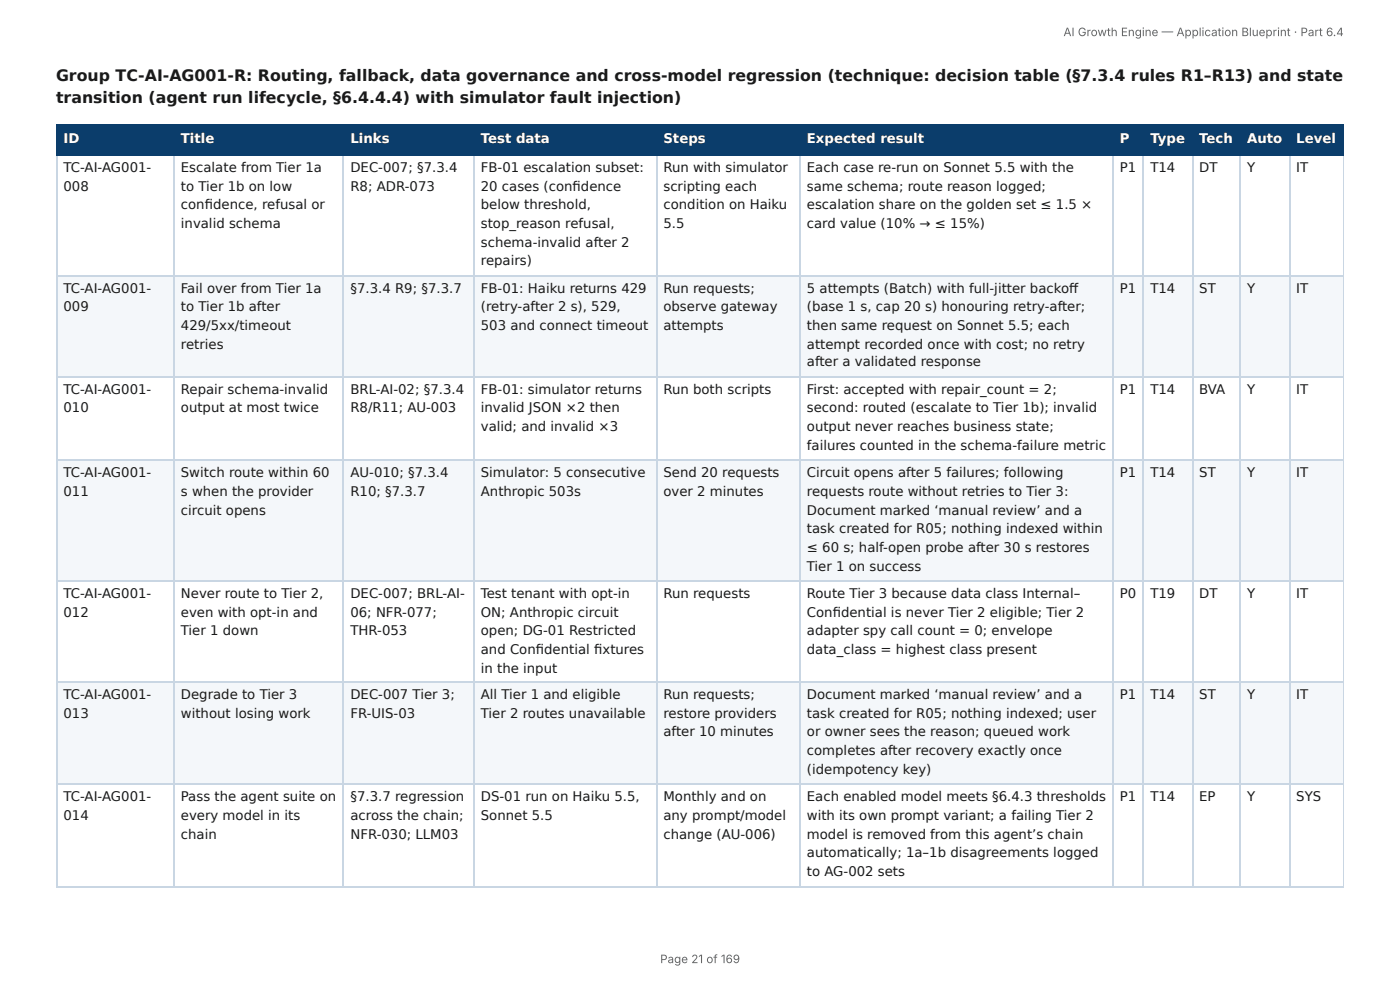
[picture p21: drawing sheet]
<svg xmlns="http://www.w3.org/2000/svg" width="297mm" height="210mm" viewBox="0 0 297 210" stroke-linecap="round" stroke-linejoin="round" font-family="sans-serif">
<defs><g id="words">
<g font-size="3.3" fill="#1a1a1a">
<text x="11.9" y="17.2">Group TC-AI-AG001-R: Routing, fallback, data governance and cross-model regression (technique: decision table (§7.3.4 rules R1–R13) and state</text>
<text x="11.9" y="22">transition (agent run lifecycle, §6.4.4.4) with simulator fault injection)</text>
</g>
<g font-size="2.8" fill="#fff">
<text x="13.5" y="30.4">ID</text>
<text x="38.4" y="30.4">Title</text>
<text x="74.4" y="30.4">Links</text>
<text x="102.1" y="30.4">Test data</text>
<text x="140.9" y="30.4">Steps</text>
<text x="171.4" y="30.4">Expected result</text>
<text x="237.9" y="30.4">P</text>
<text x="244.3" y="30.4">Type</text>
<text x="254.7" y="30.4">Tech</text>
<text x="264.9" y="30.4">Auto</text>
<text x="275.3" y="30.4">Level</text>
</g>
<g font-size="2.8" fill="#1a1a1a">
<text x="13.5" y="36.5">TC-AI-AG001-</text>
<text x="13.5" y="40.5">008</text>
<text x="38.4" y="36.5">Escalate from Tier 1a</text>
<text x="38.4" y="40.5">to Tier 1b on low</text>
<text x="74.4" y="36.5">DEC-007; §7.3.4</text>
<text x="74.4" y="40.5">R8; ADR-073</text>
<text x="102.1" y="36.5">FB-01 escalation subset:</text>
<text x="102.1" y="40.5">20 cases (confi dence</text>
<text x="140.9" y="36.5">Run with simulator</text>
<text x="140.9" y="40.5">scripting each</text>
<text x="171.4" y="36.5">Each case re-run on Sonnet 5.5 with the</text>
<text x="171.4" y="40.5">same schema; route reason logged;</text>
<text x="237.9" y="36.5">P1</text>
<text x="244.3" y="36.5">T14</text>
<text x="254.7" y="36.5">DT</text>
<text x="264.9" y="36.5">Y</text>
<text x="275.3" y="36.5">IT</text>
<text x="38.4" y="44.5">confi dence, refusal or</text>
<text x="102.1" y="44.5">below threshold,</text>
<text x="140.9" y="44.5">condition on Haiku</text>
<text x="171.4" y="44.5">escalation share on the golden set ≤ 1.5 ×</text>
<text x="38.4" y="48.4">invalid schema</text>
<text x="102.1" y="48.4">stop_reason refusal,</text>
<text x="102.1" y="52.4">schema-invalid after 2</text>
<text x="140.9" y="48.4">5.5</text>
<text x="171.4" y="48.4">card value (10% → ≤ 15%)</text>
<text x="102.1" y="56.4">repairs)</text>
<text x="13.5" y="62.2">TC-AI-AG001-</text>
<text x="38.4" y="62.2">Fail over from Tier 1a</text>
<text x="74.4" y="62.2">§7.3.4 R9; §7.3.7</text>
<text x="102.1" y="62.2">FB-01: Haiku returns 429</text>
<text x="140.9" y="62.2">Run requests;</text>
<text x="171.4" y="62.2">5 attempts (Batch) with full-jitter backoff</text>
<text x="237.9" y="62.2">P1</text>
<text x="244.3" y="62.2">T14</text>
<text x="254.7" y="62.2">ST</text>
<text x="264.9" y="62.2">Y</text>
<text x="275.3" y="62.2">IT</text>
<text x="13.5" y="66.1">009</text>
<text x="38.4" y="66.1">to Tier 1b after</text>
<text x="38.4" y="70.1">429/5xx/timeout</text>
<text x="102.1" y="66.1">(retry-after 2 s), 529,</text>
<text x="102.1" y="70.1">503 and connect timeout</text>
<text x="140.9" y="66.1">observe gateway</text>
<text x="140.9" y="70.1">attempts</text>
<text x="171.4" y="66.1">(base 1 s, cap 20 s) honouring retry-after;</text>
<text x="171.4" y="70.1">then same request on Sonnet 5.5; each</text>
<text x="38.4" y="74.1">retries</text>
<text x="171.4" y="74.1">attempt recorded once with cost; no retry</text>
<text x="171.4" y="77.8">after a validated response</text>
<text x="13.5" y="83.6">TC-AI-AG001-</text>
<text x="38.4" y="83.6">Repair schema-invalid</text>
<text x="74.4" y="83.6">BRL-AI-02; §7.3.4</text>
<text x="102.1" y="83.6">FB-01: simulator returns</text>
<text x="140.9" y="83.6">Run both scripts</text>
<text x="171.4" y="83.6">First: accepted with repair_count = 2;</text>
<text x="237.9" y="83.6">P1</text>
<text x="244.3" y="83.6">T14</text>
<text x="254.7" y="83.6">BVA</text>
<text x="264.9" y="83.6">Y</text>
<text x="275.3" y="83.6">IT</text>
<text x="13.5" y="87.6">010</text>
<text x="38.4" y="87.6">output at most twice</text>
<text x="74.4" y="87.6">R8/R11; AU-003</text>
<text x="102.1" y="87.6">invalid JSON ×2 then</text>
<text x="171.4" y="87.6">second: routed (escalate to Tier 1b); invalid</text>
<text x="102.1" y="91.5">valid; and invalid ×3</text>
<text x="171.4" y="91.5">output never reaches business state;</text>
<text x="171.4" y="95.5">failures counted in the schema-failure metric</text>
<text x="13.5" y="101.3">TC-AI-AG001-</text>
<text x="38.4" y="101.3">Switch route within 60</text>
<text x="74.4" y="101.3">AU-010; §7.3.4</text>
<text x="102.1" y="101.3">Simulator: 5 consecutive</text>
<text x="140.9" y="101.3">Send 20 requests</text>
<text x="171.4" y="101.3">Circuit opens after 5 failures; following</text>
<text x="237.9" y="101.3">P1</text>
<text x="244.3" y="101.3">T14</text>
<text x="254.7" y="101.3">ST</text>
<text x="264.9" y="101.3">Y</text>
<text x="275.3" y="101.3">IT</text>
<text x="13.5" y="105.3">011</text>
<text x="38.4" y="105.3">s when the provider</text>
<text x="74.4" y="105.3">R10; §7.3.7</text>
<text x="102.1" y="105.3">Anthropic 503s</text>
<text x="140.9" y="105.3">over 2 minutes</text>
<text x="171.4" y="105.3">requests route without retries to Tier 3:</text>
<text x="38.4" y="109.3">circuit opens</text>
<text x="171.4" y="109.3">Document marked ‘manual review’ and a</text>
<text x="171.4" y="113.2">task created for R05; nothing indexed within</text>
<text x="171.4" y="117.2">≤ 60 s; half-open probe after 30 s restores</text>
<text x="171.4" y="121.2">Tier 1 on success</text>
<text x="13.5" y="127">TC-AI-AG001-</text>
<text x="13.5" y="131">012</text>
<text x="38.4" y="127">Never route to Tier 2,</text>
<text x="38.4" y="131">even with opt-in and</text>
<text x="74.4" y="127">DEC-007; BRL-AI-</text>
<text x="74.4" y="131">06; NFR-077;</text>
<text x="102.1" y="127">Test tenant with opt-in</text>
<text x="102.1" y="131">ON; Anthropic circuit</text>
<text x="140.9" y="127">Run requests</text>
<text x="171.4" y="127">Route Tier 3 because data class Internal–</text>
<text x="171.4" y="131">Confi dential is never Tier 2 eligible; Tier 2</text>
<text x="237.9" y="127">P0</text>
<text x="244.3" y="127">T19</text>
<text x="254.7" y="127">DT</text>
<text x="264.9" y="127">Y</text>
<text x="275.3" y="127">IT</text>
<text x="38.4" y="134.9">Tier 1 down</text>
<text x="74.4" y="134.9">THR-053</text>
<text x="102.1" y="134.9">open; DG-01 Restricted</text>
<text x="171.4" y="134.9">adapter spy call count = 0; envelope</text>
<text x="102.1" y="138.9">and Confi dential fi xtures</text>
<text x="102.1" y="142.9">in the input</text>
<text x="171.4" y="138.9">data_class = highest class present</text>
<text x="13.5" y="148.4">TC-AI-AG001-</text>
<text x="38.4" y="148.4">Degrade to Tier 3</text>
<text x="74.4" y="148.4">DEC-007 Tier 3;</text>
<text x="102.1" y="148.4">All Tier 1 and eligible</text>
<text x="140.9" y="148.4">Run requests;</text>
<text x="171.4" y="148.4">Document marked ‘manual review’ and a</text>
<text x="237.9" y="148.4">P1</text>
<text x="244.3" y="148.4">T14</text>
<text x="254.7" y="148.4">ST</text>
<text x="264.9" y="148.4">Y</text>
<text x="275.3" y="148.4">IT</text>
<text x="13.5" y="152.4">013</text>
<text x="38.4" y="152.4">without losing work</text>
<text x="74.4" y="152.4">FR-UIS-03</text>
<text x="102.1" y="152.4">Tier 2 routes unavailable</text>
<text x="140.9" y="152.4">restore providers</text>
<text x="171.4" y="152.4">task created for R05; nothing indexed; user</text>
<text x="140.9" y="156.4">after 10 minutes</text>
<text x="171.4" y="156.4">or owner sees the reason; queued work</text>
<text x="171.4" y="160.3">completes after recovery exactly once</text>
<text x="171.4" y="164.3">(idempotency key)</text>
<text x="13.5" y="170.1">TC-AI-AG001-</text>
<text x="38.4" y="170.1">Pass the agent suite on</text>
<text x="74.4" y="170.1">§7.3.7 regression</text>
<text x="102.1" y="170.1">DS-01 run on Haiku 5.5,</text>
<text x="140.9" y="170.1">Monthly and on</text>
<text x="171.4" y="170.1">Each enabled model meets §6.4.3 thresholds</text>
<text x="237.9" y="170.1">P1</text>
<text x="244.3" y="170.1">T14</text>
<text x="254.7" y="170.1">EP</text>
<text x="264.9" y="170.1">Y</text>
<text x="275.3" y="170.1">SYS</text>
<text x="13.5" y="174.1">014</text>
<text x="38.4" y="174.1">every model in its</text>
<text x="38.4" y="178.1">chain</text>
<text x="74.4" y="174.1">across the chain;</text>
<text x="74.4" y="178.1">NFR-030; LLM03</text>
<text x="102.1" y="174.1">Sonnet 5.5</text>
<text x="140.9" y="174.1">any prompt/model</text>
<text x="140.9" y="178.1">change (AU-006)</text>
<text x="171.4" y="174.1">with its own prompt variant; a failing Tier 2</text>
<text x="171.4" y="178.1">model is removed from this agent’s chain</text>
<text x="171.4" y="182">automatically; 1a–1b disagreements logged</text>
<text x="171.4" y="186">to AG-002 sets</text>
</g>
<g font-size="2.5" fill="#666">
<text x="225.9" y="7.7">AI Growth Engine — Application Blueprint · Part 6.4</text>
<text x="140.2" y="204.5">Page 21 of 169</text>
</g>
</g></defs>
<g fill="#0b3d6b">
<path d="M12.2 26.7h24.8v6.4h-24.8z"/>
<path d="M37 26.7h36v6.4h-36z"/>
<path d="M73 26.7h27.8v6.4h-27.8z"/>
<path d="M100.8 26.7h38.6v6.4h-38.6z"/>
<path d="M139.4 26.7h30.5v6.4h-30.5z"/>
<path d="M169.9 26.7h66.4v6.4h-66.4z"/>
<path d="M236.3 26.7h6.6v6.4h-6.6z"/>
<path d="M242.9 26.7h10.3v6.4h-10.3z"/>
<path d="M253.2 26.7h10.3v6.4h-10.3z"/>
<path d="M263.5 26.7h10.3v6.4h-10.3z"/>
<path d="M273.8 26.7h11.6v6.4h-11.6z"/>
</g>
<g fill="#f4f7fa">
<path d="M12.2 58.5h24.8v21.7h-24.8z"/>
<path d="M37 58.5h36v21.7h-36z"/>
<path d="M73 58.5h27.8v21.7h-27.8z"/>
<path d="M100.8 58.5h38.6v21.7h-38.6z"/>
<path d="M139.4 58.5h30.5v21.7h-30.5z"/>
<path d="M169.9 58.5h66.4v21.7h-66.4z"/>
<path d="M236.3 58.5h6.6v21.7h-6.6z"/>
<path d="M242.9 58.5h10.3v21.7h-10.3z"/>
<path d="M253.2 58.5h10.3v21.7h-10.3z"/>
<path d="M263.5 58.5h10.3v21.7h-10.3z"/>
<path d="M273.8 58.5h11.6v21.7h-11.6z"/>
<path d="M12.2 97.9h24.8v25.4h-24.8z"/>
<path d="M37 97.9h36v25.4h-36z"/>
<path d="M73 97.9h27.8v25.4h-27.8z"/>
<path d="M100.8 97.9h38.6v25.4h-38.6z"/>
<path d="M139.4 97.9h30.5v25.4h-30.5z"/>
<path d="M169.9 97.9h66.4v25.4h-66.4z"/>
<path d="M236.3 97.9h6.6v25.4h-6.6z"/>
<path d="M242.9 97.9h10.3v25.4h-10.3z"/>
<path d="M253.2 97.9h10.3v25.4h-10.3z"/>
<path d="M263.5 97.9h10.3v25.4h-10.3z"/>
<path d="M273.8 97.9h11.6v25.4h-11.6z"/>
<path d="M12.2 145h24.8v21.7h-24.8z"/>
<path d="M37 145h36v21.7h-36z"/>
<path d="M73 145h27.8v21.7h-27.8z"/>
<path d="M100.8 145h38.6v21.7h-38.6z"/>
<path d="M139.4 145h30.5v21.7h-30.5z"/>
<path d="M169.9 145h66.4v21.7h-66.4z"/>
<path d="M236.3 145h6.6v21.7h-6.6z"/>
<path d="M242.9 145h10.3v21.7h-10.3z"/>
<path d="M253.2 145h10.3v21.7h-10.3z"/>
<path d="M263.5 145h10.3v21.7h-10.3z"/>
<path d="M273.8 145h11.6v21.7h-11.6z"/>
</g>
<g fill="none" stroke="#0b3d6b" stroke-width=".26">
<path d="M11.9 26.6h273.5M11.9 32.9h273.5M12 26.5v6.6M36.9 26.5v6.6M72.9 26.5v6.6M100.7 26.5v6.6M139.6 26.5v6.6M170 26.5v6.6M236.4 26.5v6.6M242.8 26.5v6.6M253.3 26.5v6.6M263.4 26.5v6.6"/>
<path d="M274 26.5v6.6"/>
</g>
<path d="M285.3 26.5v6.6" fill="none" stroke="#0b3d6b" stroke-width=".21"/>
<g fill="none" stroke="#c9d6e3" stroke-width=".26">
<path d="M12 33.1v155.3M36.9 33.1v155.3M72.9 33.1v155.3M100.7 33.1v155.3M139.6 33.1v155.3M170 33.1v155.3M236.4 33.1v155.3M242.8 33.1v155.3M253.3 33.1v155.3M263.4 33.1v155.3M274 33.1v155.3M11.9 58.6h273.5"/>
<path d="M11.9 80h273.5M11.9 97.8h273.5M11.9 123.4h273.5M11.9 144.9h273.5M11.9 166.6h273.5M11.9 188.3h273.5"/>
</g>
<path d="M285.3 33.1v155.3" fill="none" stroke="#c9d6e3" stroke-width=".21"/>
<use href="#words"/>
</svg>
